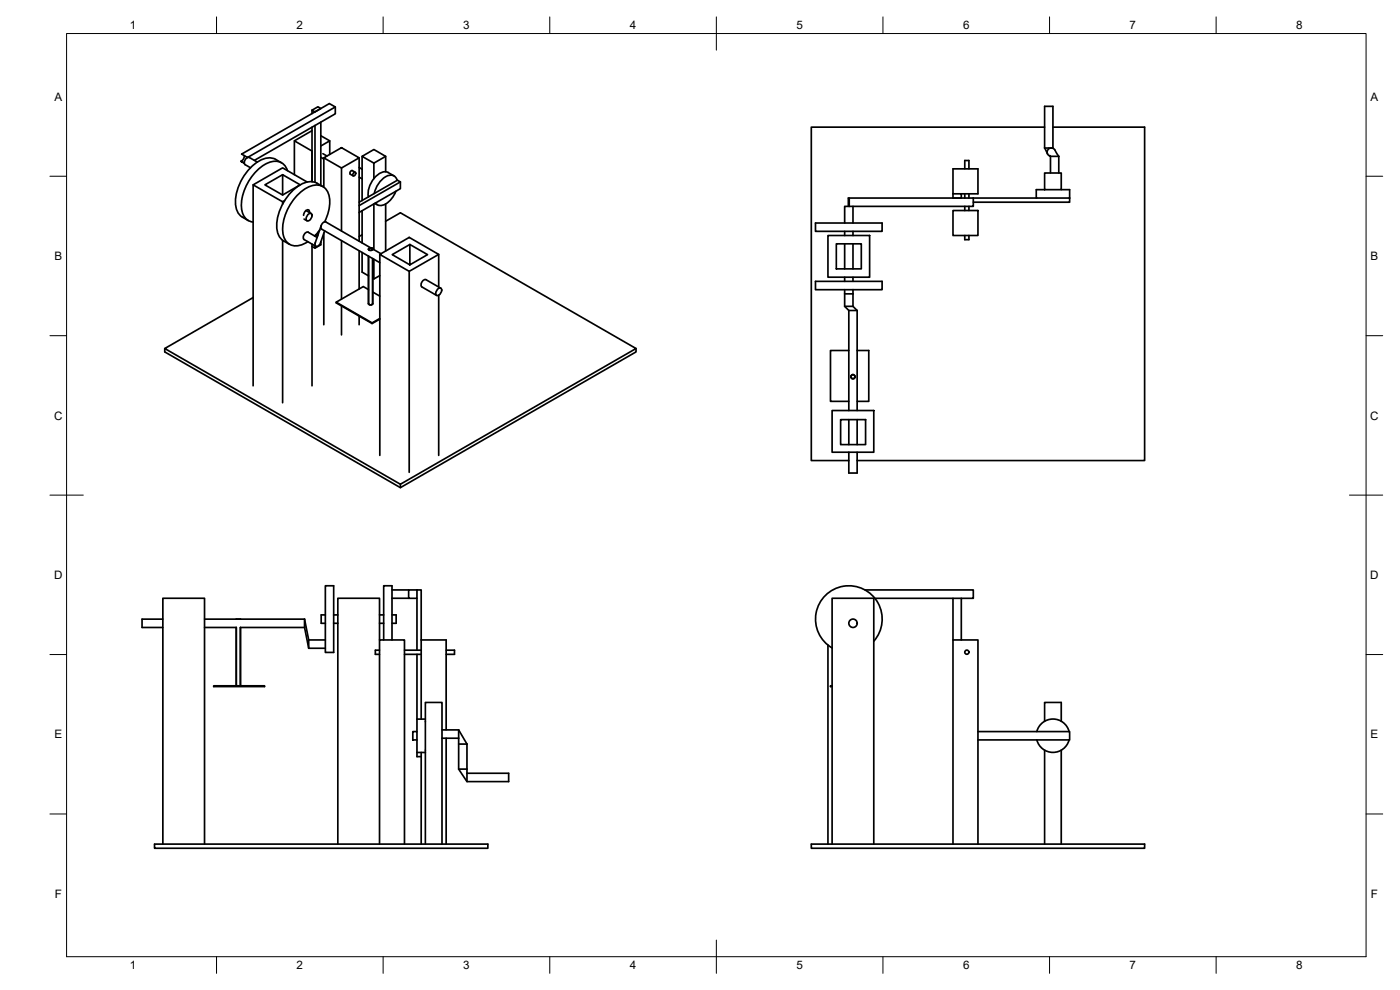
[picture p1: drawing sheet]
<svg xmlns="http://www.w3.org/2000/svg" width="420mm" height="297mm" viewBox="0 0 420 297" stroke-linecap="round" stroke-linejoin="round" font-family="sans-serif">
<defs><g id="words">
<g font-size="3.5">
<text x="39" y="8.8">1</text>
<text x="89" y="8.8">2</text>
<text x="139" y="8.8">3</text>
<text x="189" y="8.8">4</text>
<text x="239" y="8.8">5</text>
<text x="289" y="8.8">6</text>
<text x="339" y="8.8">7</text>
<text x="389" y="8.8">8</text>
<text x="16.3" y="30.2">A</text>
<text x="411.3" y="30.2">A</text>
<text x="16.3" y="78">B</text>
<text x="411.3" y="78">B</text>
<text x="16.2" y="125.9">C</text>
<text x="411.2" y="125.9">C</text>
<text x="16.2" y="173.7">D</text>
<text x="411.2" y="173.7">D</text>
<text x="16.3" y="221.6">E</text>
<text x="411.3" y="221.6">E</text>
<text x="16.4" y="269.4">F</text>
<text x="411.4" y="269.4">F</text>
<text x="39" y="290.8">1</text>
<text x="89" y="290.8">2</text>
<text x="139" y="290.8">3</text>
<text x="189" y="290.8">4</text>
<text x="239" y="290.8">5</text>
<text x="289" y="290.8">6</text>
<text x="339" y="290.8">7</text>
<text x="389" y="290.8">8</text>
</g>
</g></defs>
<!-- layer: Visible -->
<g fill="none" stroke="#000" stroke-width=".51">
<path d="M93.6 39.2l-5.3 3.1v10.1M93.6 33.1l1.8-1.1 .9 .6-1.8 1zM93.6 33.1v1M93.6 38.1v16.4M94.5 37.6v17.1M96.3 36.6v19.1M100.6 32.1l-26.3 15.2M313.5 38.1h-70v100.1h11.2M316 38.1h27.5v100.1h-86.3M73.3 48.9l-1-.5 1 .6M73.3 46.7a1.9 1.9 0 0 1-1 1.7M74.3 47.3l-1.8-1.1 26.3-15.1 1.8 1v2l-24.3 14"/>
<path d="M74.3 47.2h.5a1.45 1.45 0 0 0-1.2 2.2l1.6 .9M74.8 47.3l2.4 1.3M76 55.5v60.3M84.5 48.9a5.6 5.6 0 0 0-7.7 0 14.9 14.9 0 0 0-5.9 13.6 5.1 5.1 0 0 0 3.6 3.7M84.8 52.4l-5.3 3.1 5.3 3 4.9-2.8M86.3 51.2a3.9 3.9 0 0 0-6-2.3 15.1 15.1 0 0 0-7.8 13.8 4.1 4.1 0 0 0 3.5 3.9M88.3 42.3l5.3 3M90.1 55.5l-5.3-3.1v6.1M92.2 54.6l-7.4-4.2-8.8 5.1 8.8 5 .6-.3M96.3 43.8l2.7-1.5v4M96.3 47.2l.9 .5M96.3 40.7l2.7 1.6"/>
<path d="M96.9 56a5.6 5.6 0 0 0-7.7 0 14.9 14.9 0 0 0-5.9 13.6 4.1 4.1 0 0 0 1.8 2.7M96.9 46.1l1.2 .7M97.2 47.4l5.3-3.1 5.3 3.1-5.3 3zM97.2 47.4v8.8M102.5 50.4v18.9M105.7 51.2l.9 .5M105.8 51.2l-.5 .1-.3 .8 1 .7M106.1 51.9l.4-.2 .3 .3-.3 .6-.4 .2-.2-.3zM107.8 47.4v25M107.8 53.2l.9 .5M107.8 50.3h.1M107.9 50.3l.8 .5"/>
<path d="M108.7 46.9l3.5-2 3.5 2-3.5 2zM108.7 46.9v13.3M112.2 48.9v4.7M115.7 46.9v4.6M116.5 51.8l1.7 1M116.5 51.8a4.2 4.2 0 0 0-4.7 2.4l-.8 1.4-.4 1.5v2M118.8 57.4a6.1 6.1 0 0 1-4.8 4.3l-1-.4-.3-.4M119.2 54.1a2.06 2.06 0 0 0-3.4-1.1 7.9 7.9 0 0 0-3.5 5.1M120.2 54.6v2l-12.4 7.1M254.9 59.4v2.5M286 58.2h2.5v1.2h-2.5v-8.7h7.5v7.5h-5M289.5 50.7v-2.5h1.3v2.5"/>
<path d="M289.5 58.2v1.2M290.8 58.2v1.2M292.1 59.4h-37.5v2.5M292.1 59.4v2.5h-37.2M292.1 59.4h28.9M313.5 44.4h2.5M313.5 44.4v-12.5h2.5l.1 12.7M313.5 51.9h5v5h-5zM313.5 44.4l.8 1.8M313.5 56.9h-2.5v2.5M315 46.7l.3 .2M315.2 46.9a1.29 1.29 0 0 1-.4-2.3 1.29 1.29 0 0 1 2.1 .9l.9 1.4"/>
<path d="M315.3 46.9h2.5M315.3 46.9v5M317.8 46.9v5M318.5 56.9h2.5v2.5M321 59.4v1.3h-28.9M84.8 60.5v.8M84.8 72.1v48.7M85.1 72.3l1.8 1M91.2 65.7l.9 .5M91.8 63.2l1.6 .9M92.5 64.3a.65 .65 0 0 1 1.1 0 1.54 1.54 0 0 1-1.5 1.9l-.2-.9zM92.9 63.7a.67 .67 0 0 0-.5-.8 .67 .67 0 0 0-.8 .5l-.5 1.2"/>
<path d="M93.6 73.2v42.6M94.5 70.7v.2M94.5 73.8v.7M94.6 72.8l.1 1a1.1 1.1 0 0 0 1.5-1M94.7 70.5l.6 .3M95.2 71.2l-2.7-1.5a1.45 1.45 0 0 0-1.2 2.1l3.5 2.1M95.4 69.7v.8M96 69l-1.5 1.8M96.3 72.5v.9l-1.8 1.1-.9-.6M96.4 67.7l-1.8 5.1M97.2 70v27.4M97.4 66.6a9.8 9.8 0 0 0 .5-9.8 4.4 4.4 0 0 0-5.9-.4 15.2 15.2 0 0 0-7.1 13.5 4.1 4.1 0 0 0 6.5 3.2l1-.6"/>
<path d="M97.4 69.3l-1.2 3.5M102.5 72.2v17.6M107.8 60.7l11.5-6.6 .9 .5-12.4 7.1M107.8 75.3v11.4M108.7 70.4l-.9 .6M108.7 75.8v5.8l1.9 1.2M108.7 63.2v9.7M110.6 74.8h.1M110.6 76.9v14.2M110.8 74.5l.6-.1 .4 .5-.7 .2-.5-.2zM111.4 74.4l-13.6-7.8a1.44 1.44 0 0 0-1.2 2.2l17.4 10M111.8 74.7l2.5 1.4"/>
<path d="M111.8 74.8h.1M111.8 77.6v13.5M112.2 61.2v13.7M112.2 77.8v5.9M112.5 61l.7 .5M114 76.3l8.8-5.1 8.9 5.1-8.9 5.1zM114 76.3v60.3M115.7 66.4l4.5-2.6 70.7 40.8-70.7 40.7-70.8-40.7 26.6-15.3M115.7 61.2v14.1M123 73.3l-5.3 3.1 5.3 3.1v-6.2l5.3 3.1-5.3 3.1M131.7 76.3v9.8M244.7 66.9h20v2.5h-20z"/>
<path d="M248.5 70.7h12.5v12.5h-12.5zM251 73.2h7.5v7.5h-7.5zM253.5 69.4v1.3M253.5 73.2v7.5M254.9 61.9h-1.4v5M256 61.9v5M256 69.4v1.3M256 73.2v7.5M286 63.2h7.5v7.5h-7.5zM289.5 70.7v1.2h1.3v-1.2M289.5 61.9v1.3M290.8 61.9v1.3"/>
<path d="M100.9 90.7v.2l10.8 6.2 2.3-1.3M102.5 91.8v8.7M107.8 94.8v2.6M110.6 91.1l.6 .4 .6-.4M110.6 86.9l-1.6-.9-8.1 4.7 10.8 6.2 2.3-1.3M111.7 96.9v.2M111.8 87.6l2.2 1.2M114 82.7l-1.8 1-.4-.2M122.8 81.4v60.3M127.9 83.9l4.4 2.6M127.9 83.9a1.45 1.45 0 0 0-1.3 2.2l4.4 2.5M131.4 86.7a.65 .65 0 0 1 1.1 0 1.54 1.54 0 0 1-1.5 1.9l-.2-.9z"/>
<path d="M131.7 88.6v48M244.7 84.4h20v2.5h-20zM253.5 88.2h2.5M253.5 91.9h2.5M253.5 83.2v1.2M253.5 86.9v5M253.5 91.9l1.2 1.3M254.7 93.2h2.5M254.7 93.2v30M256 83.2v1.2M256 86.9v5M256 91.9l1.2 1.3"/>
<path d="M257.2 93.2v30M49.4 104.6v1l70.8 40.7 70.7-40.7v-1M254.7 105.2h-5.5v15.2h5.5M257.2 105.2h3.5v15.2h-3.5M249.7 123.2h12.5v12.5h-12.5zM252.3 125.9h7.5v7.5h-7.5zM254.7 135.7v6.2h2.5v-6.2M254.7 125.9v7.5M257.2 125.9v7.5M120.2 145.3v1M97.6 175.8h2.5v20h-2.5zM117.6 177h5"/>
<path d="M117.6 179.5h5M122.6 177h2.5v2.5h-2.5zM125.1 177h1.3v15M125.1 179.5v15.6M259.6 177h32.5v2.5h-29.5M286 179.5v12.5M288.5 179.5v12.5M48.9 185.8h-6.3v2.5h6.3M61.4 185.8h30M61.4 188.3h9.5v17.5M91.4 185.8v2.5M91.4 188.3l1.2 6.2"/>
<path d="M91.4 185.8l1.2 6.2M91.4 188.3h-19.2v17.5M92.6 192v2.5M92.6 194.5h5M92.6 192h5M97.6 184.5h-1.2v2.5h1.2M100.1 187h1.3M100.1 184.5h1.3M113.9 192v-12.5h-12.5v73.8M113.9 195.1h-1.3v1.2h1.3M113.9 187h1.2M113.9 184.5h1.2"/>
<path d="M115.1 192v-16.2h2.5v16.2M117.6 184.5h1.3v2.5h-1.3M121.4 196.3h5M121.4 195.1h5M125.1 196.3v19.5M126.4 192h7.5v27M126.4 192v23.8M133.9 195.1h2.5v1.2h-2.5M248.5 193.6v59.7M262.3 192.4a10 10 0 0 0-1.4-14.6 10 10 0 0 0-14.5 2.4 10 10 0 0 0 3.4 14.2M64.1 205.8h15.3v.2h-15.3zM123.9 219.5h1.2v2.5h-1.2z"/>
<path d="M125.1 215.8v3.7M125.1 215.8h2.6M132.7 219h4.9M137.6 219v2.5M137.6 219l2.5 4.3M249.7 205.8h-.5v.2h.5M293.5 219.5h27.5v2.5h-27.5M311.2 219.5a5 5 0 0 1 4.8-3.8 5 5 0 0 1 4.9 3.8M313.5 216.4v-5.6h5v5.6M125.1 222v3.8M125.1 225.8v1.2h1.3M125.1 225.8h2.6"/>
<path d="M126.4 225.8v27.5M132.7 221.5h4.9M133.9 221.5v31.8M137.6 230.8h2.5M137.6 230.8l2.5 3.7h12.6v-2.5h-12.6M137.6 223.3h2.5M137.6 221.5v9.3M140.1 232v2.5M140.1 223.3v8.7M311.2 222a5 5 0 0 0 4.8 3.7 5 5 0 0 0 4.9-3.7M313.5 225.1v28.2M318.5 225.1v28.2"/>
<path d="M46.4 253.3h100v1.2h-100zM48.9 253.3v-73.8h12.5v73.8M113.9 253.3v-61.3h7.5v61.3M127.7 253.3v-42.5h5v42.5M243.5 253.3h100v1.2h-100zM249.7 253.3v-73.8h12.5v73.8M286 253.3v-61.3h7.5v61.3"/>
<circle cx="256" cy="113" r=".62"/>
<circle cx="256" cy="187" r="1.26"/>
<circle cx="290.2" cy="195.7" r=".62"/>
</g>
<circle cx="72.3" cy="48.4" r=".25" fill="#000"/>
<!-- layer: Border -->
<g fill="none" stroke="#000" stroke-width=".3">
<path d="M20 10.1h390v276.9h-390zM65 5.1v5M115 5.1v5M165 5.1v5M215 5.1v10M265 5.1v5M315 5.1v5M365 5.1v5M15 52.9h5M410 52.9h5M15 100.7h5M410 100.7h5"/>
<path d="M15 148.6h10M405 148.6h10M15 196.4h5M410 196.4h5M15 244.2h5M410 244.2h5M65 287v5M115 287v5M165 287v5M215 282.1v9.9M265 287v5M315 287v5"/>
<path d="M365 287v5"/>
</g>
<use href="#words"/>
</svg>
